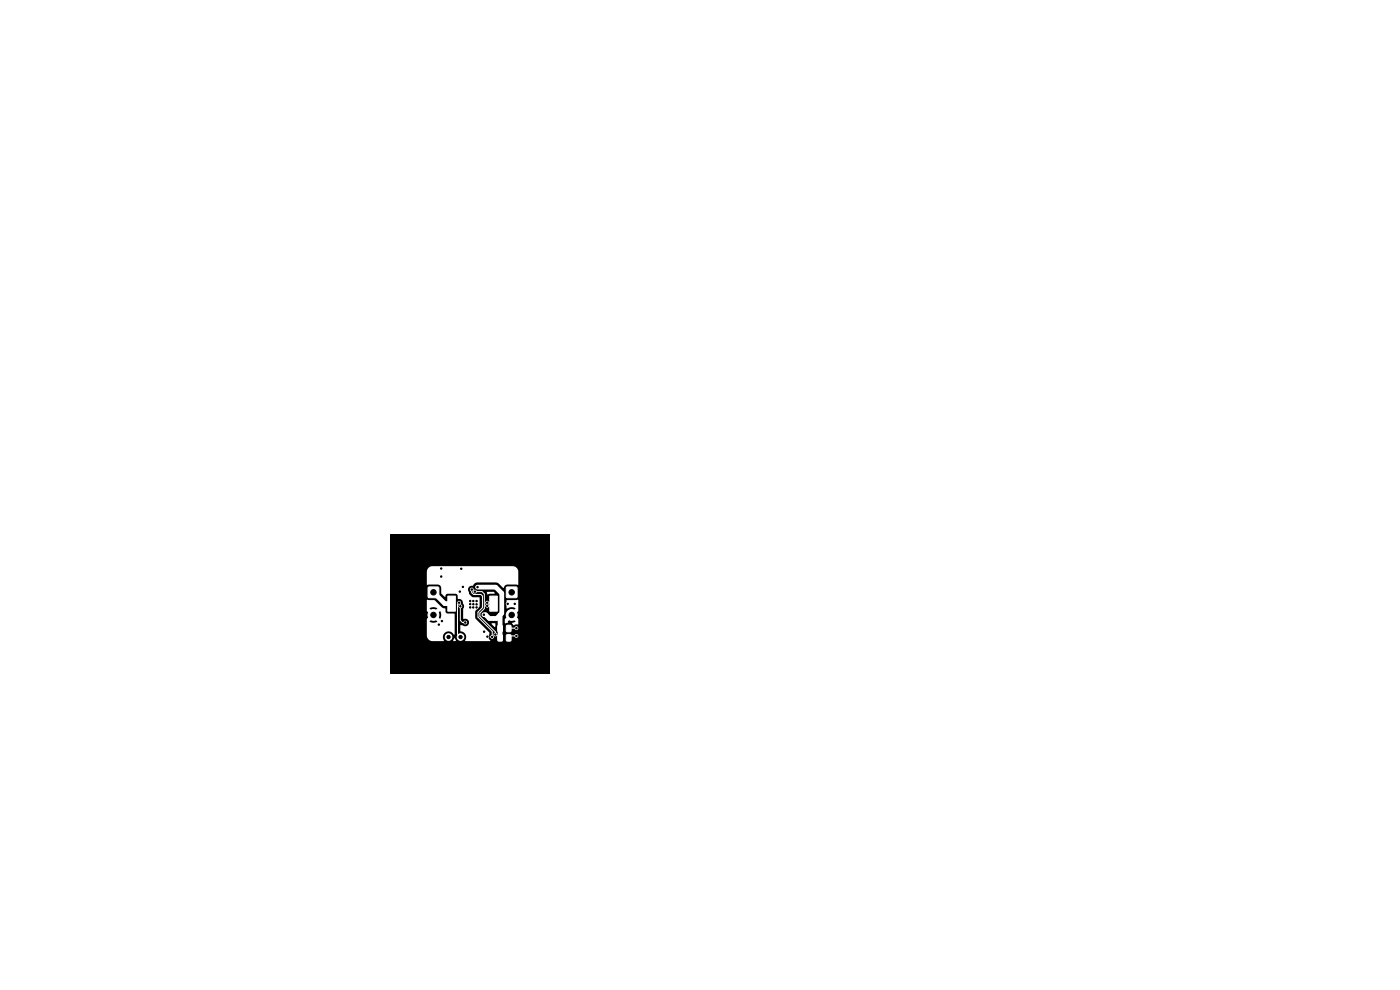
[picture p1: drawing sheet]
<svg xmlns="http://www.w3.org/2000/svg" width="297mm" height="210mm" viewBox="0 0 297 210" stroke-linecap="round" stroke-linejoin="round" font-family="sans-serif">
<path d="M82.9 113.4h33.9v29.5h-33.9z" fill="#000"/>
<g fill="#fff" stroke="#fff" stroke-width=".21">
<path d="M105.7 134.7l.7-.1 .2 .2v1l-.1 .2h-.7l-.2-.1z"/>
<path d="M107.5 134.7l.7-.1 .2 .2v1l-.1 .2h-.6l-.3-.1z"/>
<path d="M105.7 132.7l.7-.1 .2 .2v1l-.1 .2h-.7l-.2-.1z"/>
<path d="M107.5 132.7l.7-.1 .2 .2v1l-.1 .2h-.6l-.3-.1z"/>
<path d="M103.9 126.5h1.6v3.2h-1.6z"/>
<path d="M95 126.5h1.6v3.2h-1.6z"/>
<path d="M90.9 124.6h2.1v2.1h-2.1z"/>
<path d="M107.5 124.6h2.1v2.1h-2.1z"/>
<circle cx="95.2" cy="135.1" r=".7"/>
<circle cx="97.7" cy="135.1" r=".7"/>
<circle cx="92" cy="130.4" r="1.15"/>
<circle cx="108.6" cy="130.4" r="1.15"/>
<circle cx="109.6" cy="134.9" r=".3"/>
<circle cx="109.6" cy="133.2" r=".3"/>
<circle cx="97.9" cy="120.7" r=".3"/>
<circle cx="93.6" cy="120.6" r=".3"/>
<circle cx="93.6" cy="122.3" r=".3"/>
<circle cx="93.8" cy="131.8" r=".3"/>
<circle cx="93.1" cy="132.5" r=".3"/>
<circle cx="102.7" cy="134" r=".3"/>
<circle cx="107.7" cy="128.1" r=".3"/>
<circle cx="109.2" cy="128.1" r=".3"/>
<circle cx="97.6" cy="125.5" r=".3"/>
<circle cx="98.2" cy="124.5" r=".3"/>
<circle cx="104.4" cy="135.1" r=".3"/>
<circle cx="100.1" cy="125.1" r=".3"/>
<circle cx="100.8" cy="125.5" r=".3"/>
<circle cx="105.1" cy="134.6" r=".3"/>
<circle cx="103.4" cy="135.1" r=".3"/>
<circle cx="102.7" cy="130.4" r=".3"/>
<circle cx="98.7" cy="132.1" r=".3"/>
<circle cx="97.7" cy="128.6" r=".3"/>
<circle cx="97.4" cy="127.9" r=".3"/>
<circle cx="101.3" cy="124.5" r=".3"/>
<circle cx="103.4" cy="128.5" r=".3"/>
<circle cx="103.4" cy="127.9" r=".3"/>
<circle cx="100.4" cy="128.2" r=".3"/>
<circle cx="100.4" cy="128.9" r=".3"/>
<circle cx="101.1" cy="127.5" r=".3"/>
<circle cx="101.1" cy="128.2" r=".3"/>
<circle cx="101.1" cy="128.9" r=".3"/>
<circle cx="99.8" cy="128.9" r=".3"/>
<circle cx="99.8" cy="128.1" r=".3"/>
<circle cx="99.8" cy="127.5" r=".3"/>
<circle cx="100.4" cy="127.5" r=".3"/>
</g>
<path d="M97.4 127.9l-.3 .3v6.3l.6 .6M97.7 128.6v3l.4 .5h.6M100.1 125.1v.6l.4 .4h1.5l.4 .4v2.4l-1 1v1l3 3v1.2M100.8 125.5h1.5l.5 .5v3.1l-1 1v.7l3.3 3.2v.6M104.1 128.1h.6M104.4 135.1h.1M109.6 134.9h-1.3l-.4 .4M109.6 133.3h-1.7" fill="none" stroke="#fff" stroke-width=".21"/>
<path d="M103.4 127.9h1.1l.2 .2-.4 .4h-.9" fill="none" stroke="#fff" stroke-width=".35"/>
<path d="M92 125.7l2.4 2.4h1.4M101.3 124.6h3.9l1.3 1.3v4.2l-1.1 1.1h-1.6l-.8-.8h-.3M106.1 130.5v4.8" fill="none" stroke="#fff" stroke-width="1"/>
<g fill="#fff">
<path d="M90.9 120.5l.9-.4h16.9a1.2 1.2 0 0 1 1.3 1.2l-.2 2.8-2.3-.1-.3 .2-.4 .5-1-.9-.5-.3h-4.1l-.5 .3a.79 .79 0 0 1-1 .5 1.06 1.06 0 0 0-.2 1.5l.7 .9 1.5 .1v1.8l-.9 1v1.5l3 3v.4a.99 .99 0 0 0 .2 1.4l-5.3 .1a1.7 1.7 0 0 0-.3-1.8l-.7-.3v-1.2l.1-.1a1.07 1.07 0 0 0 1.7-.5 .94 .94 0 0 0-1.2-.9v-2a1.02 1.02 0 0 0-.1-1.3 .92 .92 0 0 0-1.1-.9l-.1-.8-.3-.2h-1.8l-.3 .2-.1 .4h-.2l-.7-.7v-1.3l-.4-.5-2.6-.1v-2.9z"/>
<path d="M90.6 127.3h1.6l1.5 1.5 .8 .3v.7l.3 .3 1.6 .1 .1 4.3-.2 .1a1.24 1.24 0 0 0-1.8-.5 1.24 1.24 0 0 0-.3 1.8l-2.4 .1a1.2 1.2 0 0 1-1.2-1.2v-3.6l.8-.7 .2 .4 .3 .1-.8 .9 .7 .2h.5l.5-.2-.8-.9 .4-.2 .1-.3 .9 .8 .2-.7-.2-1-.9 .8-.2-.4-.3-.1 .8-.9-.5-.2h-.5l-.7 .2 .8 .9-.4 .2-.1 .3-.8-.7z"/>
<path d="M109.1 130.5l.8 .8 .1 1.1-1 .2-.4-.4 .8-.3-.8-.9 .3-.1z"/>
<path d="M108 130.5l.2 .4 .3 .1-.8 .9 .1 .2-.6 .1-.1-.8z"/>
<path d="M107.5 127.4l2.4-.1v2.3l-.8 .8-.1-.3-.4-.2 .8-.9a2.35 2.35 0 0 0-1.9 0z"/>
<path d="M103.3 125.6h1.4l.3 .2-1.6 .3z"/>
<path d="M104.3 132.2l.8 .1-.1 .7-.7-.6z"/>
<path d="M96.3 135.4l.2 .1 .2 .5-.6-.1z"/>
</g>
<g fill="#000" stroke="#000" stroke-width=".21">
<circle cx="92" cy="130.4" r=".57"/>
<circle cx="92" cy="125.6" r=".57"/>
<circle cx="93.1" cy="132.5" r=".15"/>
<circle cx="93.6" cy="122.3" r=".15"/>
<circle cx="93.6" cy="120.6" r=".15"/>
<circle cx="93.8" cy="131.7" r=".15"/>
<circle cx="95.2" cy="135.1" r=".35"/>
<circle cx="97.4" cy="127.8" r=".15"/>
<circle cx="97.6" cy="125.5" r=".15"/>
<circle cx="97.7" cy="128.6" r=".15"/>
<circle cx="97.7" cy="135.1" r=".35"/>
<circle cx="97.9" cy="120.6" r=".15"/>
<circle cx="98.2" cy="124.5" r=".15"/>
<circle cx="98.7" cy="132" r=".15"/>
<circle cx="99.8" cy="128.8" r=".15"/>
<circle cx="99.8" cy="127.5" r=".15"/>
<circle cx="99.8" cy="128.1" r=".15"/>
<circle cx="100.1" cy="125.1" r=".15"/>
<circle cx="100.4" cy="128.8" r=".15"/>
<circle cx="100.4" cy="127.5" r=".15"/>
<circle cx="100.4" cy="128.2" r=".15"/>
<circle cx="100.8" cy="125.5" r=".15"/>
<circle cx="101.1" cy="128.2" r=".15"/>
<circle cx="101.1" cy="128.8" r=".15"/>
<circle cx="101.1" cy="127.5" r=".15"/>
<circle cx="101.3" cy="124.6" r=".15"/>
<circle cx="102.7" cy="130.4" r=".15"/>
<circle cx="102.7" cy="134" r=".15"/>
<circle cx="103.4" cy="127.8" r=".15"/>
<circle cx="103.4" cy="128.5" r=".15"/>
<circle cx="103.4" cy="135" r=".15"/>
<circle cx="104.4" cy="135.1" r=".15"/>
<circle cx="105.1" cy="134.6" r=".15"/>
<circle cx="107.7" cy="128.1" r=".15"/>
<circle cx="108.6" cy="130.4" r=".57"/>
<circle cx="108.6" cy="125.6" r=".58"/>
<circle cx="109.2" cy="128.1" r=".15"/>
<circle cx="109.6" cy="133.3" r=".15"/>
<circle cx="109.6" cy="134.9" r=".15"/>
</g>
</svg>
